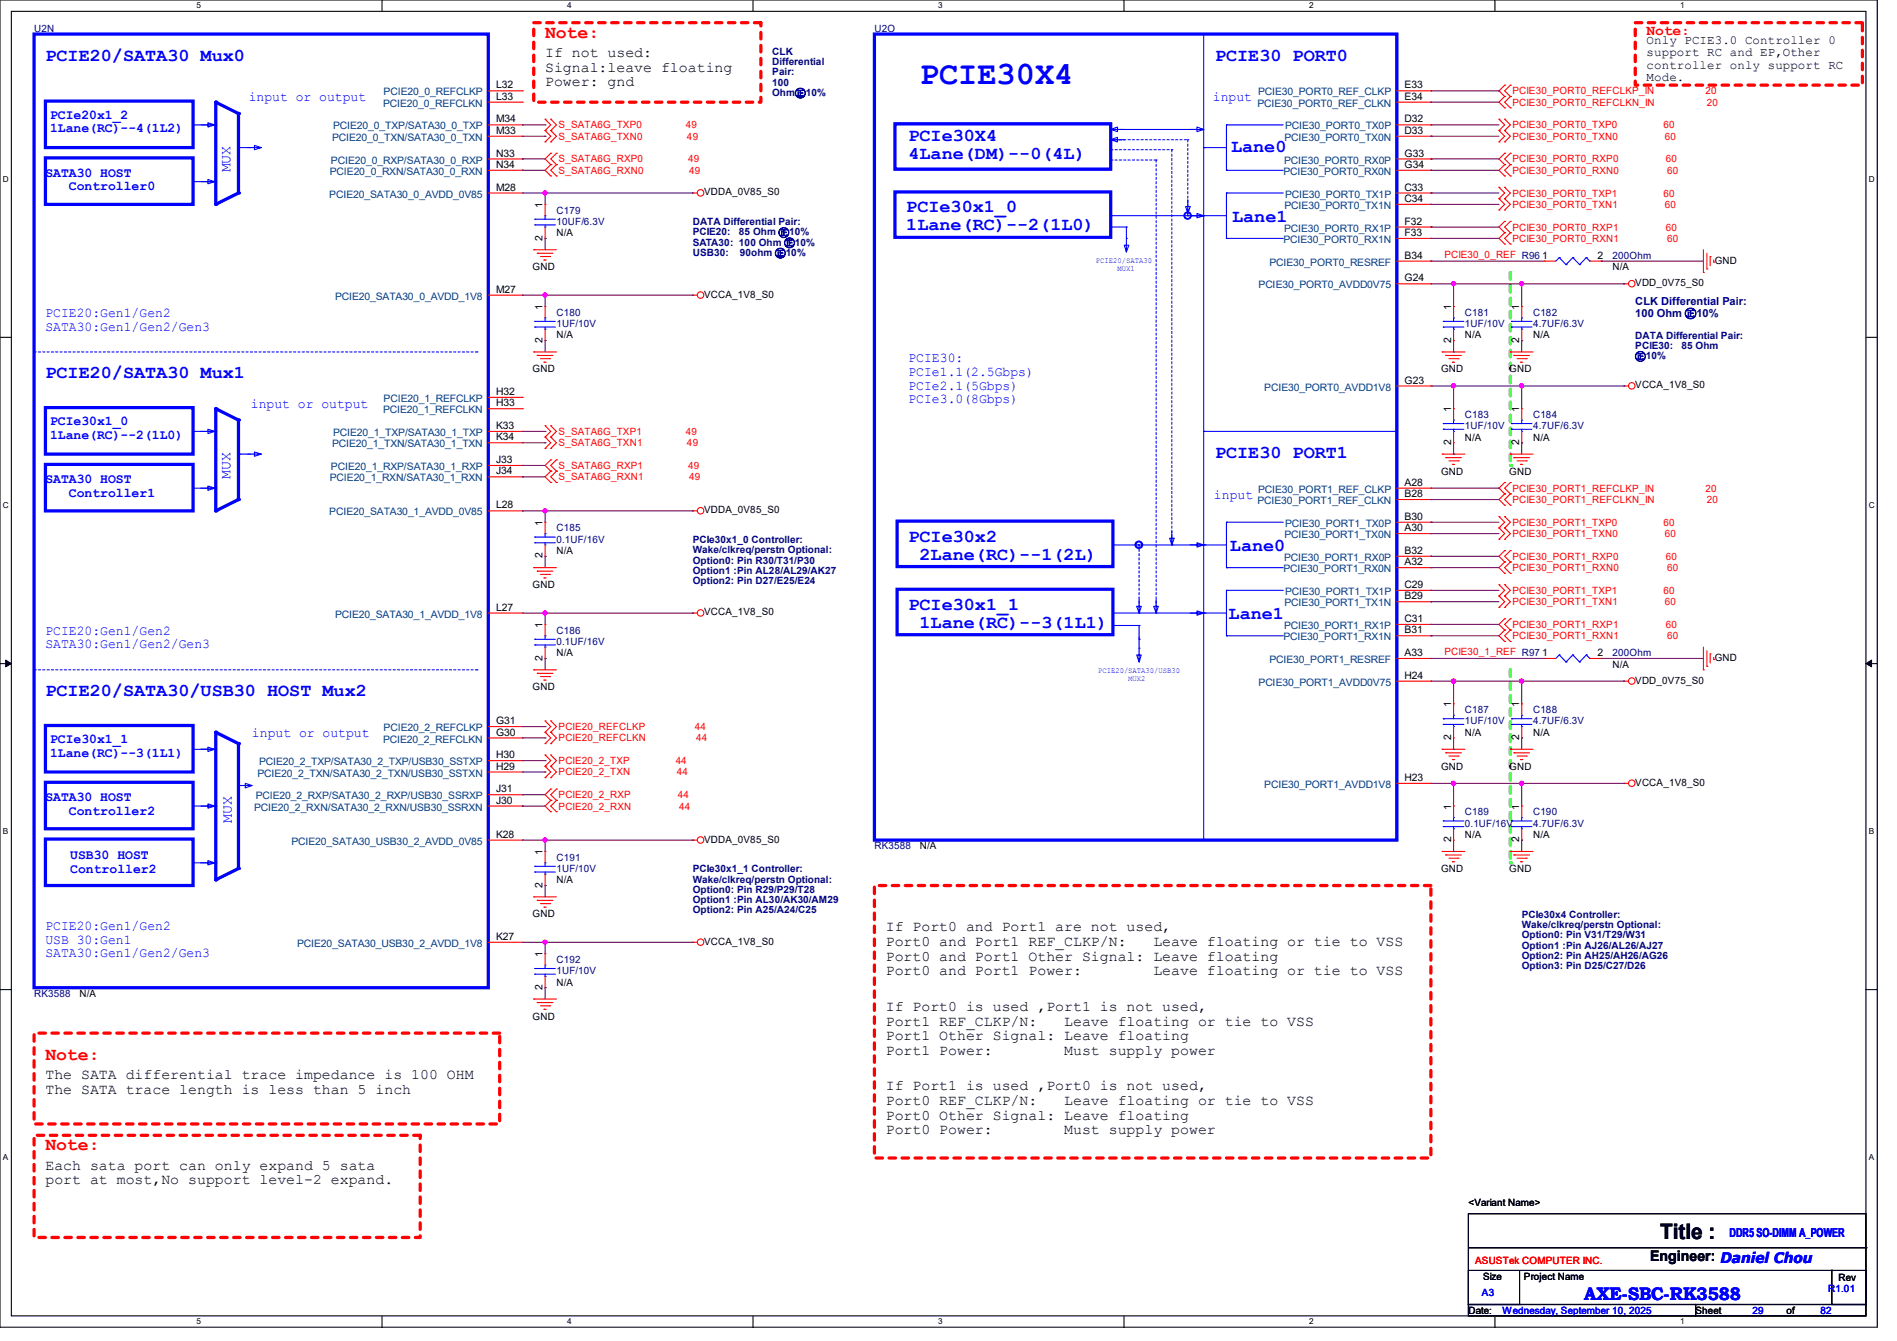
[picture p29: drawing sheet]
<svg xmlns="http://www.w3.org/2000/svg" width="297mm" height="210mm" viewBox="0 0 297 210" stroke-linecap="round" stroke-linejoin="round" font-family="sans-serif">
<defs><g id="words">
<text font-size="5.1" fill="#00f" x="144" y="13.2">PCIE30X4</text>
<text font-size="3.3" x="259.9" y="194.1">Title :</text>
<g font-size="2.8" fill="#f00">
<text x="85.3" y="5.9">Note:</text>
<text x="7.1" y="165.9">Note:</text>
<text x="7.1" y="180.2">Note:</text>
</g>
<g font-size="2.8" fill="#00f">
<text x="7.1" y="9.5">PCIE20/SATA30 Mux0</text>
<text x="190.2" y="9.5">PCIE30 PORT0</text>
<text x="142.2" y="22.1">PCIe30X4</text>
<text x="192.7" y="23.9">Lane0</text>
<text x="142.2" y="24.9">4Lane(DM)--0(4L)</text>
<text x="141.9" y="33.1">PCIe30x1_0</text>
<text x="141.9" y="36">1Lane(RC)--2(1L0)</text>
<text x="192.9" y="34.7">Lane1</text>
<text x="7.1" y="59.3">PCIE20/SATA30 Mux1</text>
<text x="190.2" y="71.7">PCIE30 PORT1</text>
<text x="142.2" y="84.9">PCIe30x2</text>
<text x="144" y="87.7">2Lane(RC)--1(2L)</text>
<text x="192.6" y="86.3">Lane0</text>
<text x="142.2" y="95.5">PCIe30x1_1</text>
<text x="144" y="98.4">1Lane(RC)--3(1L1)</text>
<text x="192.4" y="96.9">Lane1</text>
<text x="7.1" y="109.1">PCIE20/SATA30/USB30 HOST Mux2</text>
<text x="248" y="203.6">AXE-SBC-RK3588</text>
</g>
<text font-size="2.3" fill="#f00" x="257.8" y="5.4">Note:</text>
<g font-size="2.3">
<text x="85.3" y="9">If not used:</text>
<text x="85.3" y="11.3">Signal:leave floating</text>
<text x="85.3" y="13.5">Power: gnd</text>
<text x="138.7" y="145.9">If Port0 and Port1 are not used,</text>
<text x="138.7" y="148.2">Port0 and Port1 REF_CLKP/N:</text>
<text x="180.6" y="148.2">Leave floating or tie to VSS</text>
<text x="138.7" y="150.5">Port0 and Port1 Other Signal: Leave floating</text>
<text x="138.7" y="152.7">Port0 and Port1 Power:</text>
<text x="180.6" y="152.7">Leave floating or tie to VSS</text>
<text x="138.7" y="158.3">If Port0 is used ,Port1 is not used,</text>
<text x="138.7" y="160.6">Port1 REF_CLKP/N:</text>
<text x="166.6" y="160.6">Leave floating or tie to VSS</text>
<text x="138.7" y="162.9">Port1 Other Signal: Leave floating</text>
<text x="138.7" y="165.2">Port1 Power:</text>
<text x="166.6" y="165.2">Must supply power</text>
<text x="7.1" y="169">The SATA differential trace impedance is 100 OHM</text>
<text x="7.1" y="171.3">The SATA trace length is less than 5 inch</text>
<text x="138.7" y="170.8">If Port1 is used ,Port0 is not used,</text>
<text x="138.7" y="173.1">Port0 REF_CLKP/N:</text>
<text x="166.6" y="173.1">Leave floating or tie to VSS</text>
<text x="138.7" y="175.3">Port0 Other Signal: Leave floating</text>
<text x="138.7" y="177.6">Port0 Power:</text>
<text x="166.6" y="177.6">Must supply power</text>
<text x="7.1" y="183.2">Each sata port can only expand 5 sata</text>
<text x="7.1" y="185.5">port at most,No support level-2 expand.</text>
<text x="258.4" y="197.5">Engineer: Daniel Chou</text>
</g>
<g font-size="2.3" fill="#00f">
<text x="36.1" y="27" transform="rotate(-90 36.1 27)">MUX</text>
<text x="36.1" y="75" transform="rotate(-90 36.1 75)">MUX</text>
<text x="36.3" y="128.9" transform="rotate(-90 36.3 128.9)">MUX</text>
</g>
<g font-size="2.1" fill="#00f">
<text x="38.9" y="15.9">input or output</text>
<text x="189.9" y="15.9">input</text>
<text x="7.8" y="18.6">PCIe20x1_2</text>
<text x="7.8" y="20.7">1Lane(RC)--4(1L2)</text>
<text x="7.1" y="27.7">SATA30 HOST</text>
<text x="10.8" y="29.8">Controller0</text>
<text x="7.1" y="49.7">PCIE20:Gen1/Gen2</text>
<text x="7.1" y="51.8">SATA30:Gen1/Gen2/Gen3</text>
<text x="142.2" y="56.8">PCIE30:</text>
<text x="142.2" y="58.9">PCIe1.1(2.5Gbps)</text>
<text x="39.3" y="63.9">input or output</text>
<text x="142.2" y="61">PCIe2.1(5Gbps)</text>
<text x="142.2" y="63.1">PCIe3.0(8Gbps)</text>
<text x="7.8" y="66.6">PCIe30x1_0</text>
<text x="7.8" y="68.7">1Lane(RC)--2(1L0)</text>
<text x="7.1" y="75.7">SATA30 HOST</text>
<text x="10.8" y="77.8">Controller1</text>
<text x="190.1" y="78.1">input</text>
<text x="7.1" y="99.4">PCIE20:Gen1/Gen2</text>
<text x="7.1" y="101.6">SATA30:Gen1/Gen2/Gen3</text>
<text x="7.8" y="116.4">PCIe30x1_1</text>
<text x="7.8" y="118.5">1Lane(RC)--3(1L1)</text>
<text x="39.5" y="115.4">input or output</text>
<text x="7.1" y="125.5">SATA30 HOST</text>
<text x="10.8" y="127.6">Controller2</text>
<text x="11" y="134.5">USB30 HOST</text>
<text x="11" y="136.7">Controller2</text>
<text x="7.1" y="145.7">PCIE20:Gen1/Gen2</text>
<text x="7.1" y="147.8">USB 30:Gen1</text>
<text x="7.1" y="149.9">SATA30:Gen1/Gen2/Gen3</text>
</g>
<g font-size="1.9">
<text x="257.8" y="6.9">Only PCIE3.0 Controller 0</text>
<text x="257.8" y="8.8">support RC and EP,Other</text>
<text x="257.8" y="10.8">controller only support RC</text>
<text x="257.8" y="12.7">Mode.</text>
</g>
<text font-size="1.9" fill="#00f" x="270.8" y="193.7">DDR5 SO-DIMM A_POWER</text>
<g font-size="1.7" fill="#000080">
<text x="256" y="47.8">CLK Differential Pair:</text>
<text x="256" y="49.6">100 Ohm ㊣10%</text>
</g>
<g font-size="1.6" fill="#000080">
<text x="5.3" y="5">U2N</text>
<text x="136.9" y="5">U2O</text>
<text x="120.9" y="8.6">CLK</text>
<text x="120.9" y="10.2">Differential</text>
<text x="120.9" y="11.8">Pair:</text>
<text x="120.9" y="13.4">100</text>
<text x="120.9" y="15">Ohm㊣10%</text>
<text x="87.1" y="33.4">C179</text>
<text x="87.1" y="35.2">10UF/6.3V</text>
<text x="108.5" y="35.3">DATA Differential Pair:</text>
<text x="108.5" y="36.9">PCIE20:</text>
<text x="108.5" y="38.5">SATA30: 100 Ohm ㊣10%</text>
<text x="108.5" y="40.1">USB30:</text>
<text x="115.7" y="36.9">85 Ohm ㊣10%</text>
<text x="115.8" y="40.1">90ohm ㊣10%</text>
<text x="252.5" y="40.6">200Ohm</text>
<text x="87.1" y="49.4">C180</text>
<text x="87.1" y="51.2">1UF/10V</text>
<text x="229.4" y="49.4">C181</text>
<text x="229.4" y="51.2">1UF/10V</text>
<text x="240" y="49.4">C182</text>
<text x="240" y="51.2">4.7UF/6.3V</text>
<text x="256" y="53">DATA Differential Pair:</text>
<text x="256" y="54.7">PCIE30:</text>
<text x="256" y="56.3">㊣10%</text>
<text x="263.3" y="54.7">85 Ohm</text>
<text x="229.4" y="65.4">C183</text>
<text x="240" y="65.4">C184</text>
<text x="229.4" y="67.2">1UF/10V</text>
<text x="240" y="67.2">4.7UF/6.3V</text>
<text x="87.1" y="83.2">C185</text>
<text x="87.1" y="85">0.1UF/16V</text>
<text x="108.5" y="85">PCIe30x1_0 Controller:</text>
<text x="108.5" y="86.7">Wake/clkreq/perstn Optional:</text>
<text x="108.5" y="88.3">Option0: Pin R30/T31/P30</text>
<text x="108.5" y="89.9">Option1 :Pin AL28/AL29/AK27</text>
<text x="108.5" y="91.5">Option2: Pin D27/E25/E24</text>
<text x="87.1" y="99.2">C186</text>
<text x="87.1" y="101">0.1UF/16V</text>
<text x="252.5" y="102.8">200Ohm</text>
<text x="229.4" y="111.7">C187</text>
<text x="229.4" y="113.5">1UF/10V</text>
<text x="240" y="111.7">C188</text>
<text x="240" y="113.5">4.7UF/6.3V</text>
<text x="229.4" y="127.7">C189</text>
<text x="229.4" y="129.5">0.1UF/16V</text>
<text x="240" y="127.7">C190</text>
<text x="240" y="129.5">4.7UF/6.3V</text>
<text x="87.1" y="134.8">C191</text>
<text x="87.1" y="136.6">1UF/10V</text>
<text x="108.5" y="136.6">PCIe30x1_1 Controller:</text>
<text x="136.9" y="133">RK3588</text>
<text x="108.5" y="138.2">Wake/clkreq/perstn Optional:</text>
<text x="108.5" y="139.8">Option0: Pin R29/P29/T28</text>
<text x="108.5" y="141.4">Option1 :Pin AL30/AK30/AM29</text>
<text x="108.5" y="143">Option2: Pin A25/A24/C25</text>
<text x="238.3" y="143.7">PCIe30x4 Controller:</text>
<text x="238.3" y="145.3">Wake/clkreq/perstn Optional:</text>
<text x="238.3" y="146.9">Option0: Pin V31/T29/W31</text>
<text x="238.3" y="148.5">Option1 :Pin AJ26/AL26/AJ27</text>
<text x="87.1" y="150.8">C192</text>
<text x="87.1" y="152.6">1UF/10V</text>
<text x="238.3" y="150.2">Option2: Pin AH25/AH26/AG26</text>
<text x="238.3" y="151.8">Option3: Pin D25/C27/D26</text>
<text x="5.3" y="156.1">RK3588</text>
</g>
<g font-size="1.6" fill="#004080">
<text x="60" y="16.7">PCIE20_0_REFCLKN</text>
<text x="60.1" y="14.9">PCIE20_0_REFCLKP</text>
<text x="196.9" y="16.7">PCIE30_PORT0_REF_CLKN</text>
<text x="197" y="14.9">PCIE30_PORT0_REF_CLKP</text>
<text x="52" y="22.1">PCIE20_0_TXN/SATA30_0_TXN</text>
<text x="52.2" y="20.3">PCIE20_0_TXP/SATA30_0_TXP</text>
<text x="201.1" y="22.1">PCIE30_PORT0_TX0N</text>
<text x="201.2" y="20.3">PCIE30_PORT0_TX0P</text>
<text x="51.6" y="27.4">PCIE20_0_RXN/SATA30_0_RXN</text>
<text x="51.8" y="25.6">PCIE20_0_RXP/SATA30_0_RXP</text>
<text x="201" y="27.4">PCIE30_PORT0_RX0N</text>
<text x="201" y="25.6">PCIE30_PORT0_RX0P</text>
<text x="51.6" y="30.9">PCIE20_SATA30_0_AVDD_0V85</text>
<text x="201.1" y="32.7">PCIE30_PORT0_TX1N</text>
<text x="201.2" y="30.9">PCIE30_PORT0_TX1P</text>
<text x="198.8" y="41.6">PCIE30_PORT0_RESREF</text>
<text x="201" y="38.1">PCIE30_PORT0_RX1N</text>
<text x="201" y="36.3">PCIE30_PORT0_RX1P</text>
<text x="52.5" y="46.9">PCIE20_SATA30_0_AVDD_1V8</text>
<text x="197.1" y="45.2">PCIE30_PORT0_AVDD0V75</text>
<text x="60" y="64.7">PCIE20_1_REFCLKN</text>
<text x="60.1" y="63">PCIE20_1_REFCLKP</text>
<text x="197.9" y="61.2">PCIE30_PORT0_AVDD1V8</text>
<text x="52" y="70.1">PCIE20_1_TXN/SATA30_1_TXN</text>
<text x="52.2" y="68.3">PCIE20_1_TXP/SATA30_1_TXP</text>
<text x="51.6" y="75.4">PCIE20_1_RXN/SATA30_1_RXN</text>
<text x="51.8" y="73.6">PCIE20_1_RXP/SATA30_1_RXP</text>
<text x="197" y="77.2">PCIE30_PORT1_REF_CLKP</text>
<text x="51.6" y="80.7">PCIE20_SATA30_1_AVDD_0V85</text>
<text x="196.9" y="79">PCIE30_PORT1_REF_CLKN</text>
<text x="201.2" y="82.5">PCIE30_PORT1_TX0P</text>
<text x="201" y="89.6">PCIE30_PORT1_RX0N</text>
<text x="201" y="87.8">PCIE30_PORT1_RX0P</text>
<text x="201.1" y="84.3">PCIE30_PORT1_TX0N</text>
<text x="201.1" y="95">PCIE30_PORT1_TX1N</text>
<text x="201.2" y="93.2">PCIE30_PORT1_TX1P</text>
<text x="52.5" y="96.7">PCIE20_SATA30_1_AVDD_1V8</text>
<text x="201" y="100.3">PCIE30_PORT1_RX1N</text>
<text x="201" y="98.5">PCIE30_PORT1_RX1P</text>
<text x="197.1" y="107.4">PCIE30_PORT1_AVDD0V75</text>
<text x="198.8" y="103.8">PCIE30_PORT1_RESREF</text>
<text x="40.6" y="119.8">PCIE20_2_TXP/SATA30_2_TXP/USB30_SSTXP</text>
<text x="60" y="116.3">PCIE20_2_REFCLKN</text>
<text x="60.1" y="114.5">PCIE20_2_REFCLKP</text>
<text x="40" y="125.2">PCIE20_2_RXP/SATA30_2_RXP/USB30_SSRXP</text>
<text x="40.3" y="121.6">PCIE20_2_TXN/SATA30_2_TXN/USB30_SSTXN</text>
<text x="197.9" y="123.4">PCIE30_PORT1_AVDD1V8</text>
<text x="39.8" y="127">PCIE20_2_RXN/SATA30_2_RXN/USB30_SSRXN</text>
<text x="45.6" y="132.3">PCIE20_SATA30_USB30_2_AVDD_0V85</text>
<text x="46.5" y="148.3">PCIE20_SATA30_USB30_2_AVDD_1V8</text>
</g>
<g font-size="1.6">
<text x="77.7" y="13.8">L32</text>
<text x="77.7" y="15.6">L33</text>
<text x="219.9" y="13.8">E33</text>
<text x="219.9" y="15.6">E34</text>
<text x="77.7" y="21">M33</text>
<text x="77.7" y="19.2">M34</text>
<text x="219.9" y="19.2">D32</text>
<text x="219.9" y="21">D33</text>
<text x="77.7" y="29.8">M28</text>
<text x="77.7" y="24.5">N33</text>
<text x="77.7" y="26.3">N34</text>
<text x="219.9" y="29.8">C33</text>
<text x="219.9" y="24.5">G33</text>
<text x="219.9" y="26.3">G34</text>
<text x="85" y="32.6" transform="rotate(-90 85 32.6)">1</text>
<text x="110.2" y="30.6">VDDA_0V85_S0</text>
<text x="219.9" y="31.6">C34</text>
<text x="219.9" y="35.2">F32</text>
<text x="85" y="37.7" transform="rotate(-90 85 37.7)">2</text>
<text x="87.1" y="37">N/A</text>
<text x="219.9" y="40.5">B34</text>
<text x="219.9" y="37">F33</text>
<text x="241.5" y="40.5">1</text>
<text x="250.1" y="40.5">2</text>
<text x="268.5" y="41.3">GND</text>
<text x="77.7" y="45.8">M27</text>
<text x="83.4" y="42.3">GND</text>
<text x="110.2" y="46.6">VCCA_1V8_S0</text>
<text x="219.9" y="44.1">G24</text>
<text x="252.5" y="42.3">N/A</text>
<text x="256" y="44.8">VDD_0V75_S0</text>
<text x="85" y="53.7" transform="rotate(-90 85 53.7)">2</text>
<text x="85" y="48.6" transform="rotate(-90 85 48.6)">1</text>
<text x="87.1" y="53">N/A</text>
<text x="227.2" y="53.7" transform="rotate(-90 227.2 53.7)">2</text>
<text x="227.2" y="48.6" transform="rotate(-90 227.2 48.6)">1</text>
<text x="229.4" y="53">N/A</text>
<text x="237.9" y="53.7" transform="rotate(-90 237.9 53.7)">2</text>
<text x="237.9" y="48.6" transform="rotate(-90 237.9 48.6)">1</text>
<text x="240" y="53">N/A</text>
<text x="83.4" y="58.3">GND</text>
<text x="225.6" y="58.3">GND</text>
<text x="236.3" y="58.3">GND</text>
<text x="77.7" y="61.8">H32</text>
<text x="77.7" y="63.6">H33</text>
<text x="219.9" y="60.1">G23</text>
<text x="227.2" y="64.6" transform="rotate(-90 227.2 64.6)">1</text>
<text x="237.9" y="64.6" transform="rotate(-90 237.9 64.6)">1</text>
<text x="256" y="60.8">VCCA_1V8_S0</text>
<text x="77.7" y="67.2">K33</text>
<text x="77.7" y="69">K34</text>
<text x="227.2" y="69.7" transform="rotate(-90 227.2 69.7)">2</text>
<text x="229.4" y="69">N/A</text>
<text x="237.9" y="69.7" transform="rotate(-90 237.9 69.7)">2</text>
<text x="240" y="69">N/A</text>
<text x="77.7" y="72.5">J33</text>
<text x="77.7" y="74.3">J34</text>
<text x="219.9" y="76.1">A28</text>
<text x="219.9" y="77.9">B28</text>
<text x="225.6" y="74.3">GND</text>
<text x="236.3" y="74.3">GND</text>
<text x="77.7" y="79.6">L28</text>
<text x="85" y="82.3" transform="rotate(-90 85 82.3)">1</text>
<text x="110.2" y="80.4">VDDA_0V85_S0</text>
<text x="219.9" y="83.2">A30</text>
<text x="219.9" y="81.4">B30</text>
<text x="85" y="87.5" transform="rotate(-90 85 87.5)">2</text>
<text x="87.1" y="86.8">N/A</text>
<text x="219.9" y="88.5">A32</text>
<text x="219.9" y="86.7">B32</text>
<text x="77.7" y="95.6">L27</text>
<text x="83.4" y="92.1">GND</text>
<text x="219.9" y="93.9">B29</text>
<text x="219.9" y="92.1">C29</text>
<text x="85" y="98.3" transform="rotate(-90 85 98.3)">1</text>
<text x="110.2" y="96.4">VCCA_1V8_S0</text>
<text x="219.9" y="99.2">B31</text>
<text x="219.9" y="97.4">C31</text>
<text x="85" y="103.5" transform="rotate(-90 85 103.5)">2</text>
<text x="87.1" y="102.8">N/A</text>
<text x="219.9" y="102.7">A33</text>
<text x="219.9" y="106.3">H24</text>
<text x="241.5" y="102.7">1</text>
<text x="250.1" y="102.7">2</text>
<text x="252.5" y="104.6">N/A</text>
<text x="256" y="107.1">VDD_0V75_S0</text>
<text x="268.5" y="103.5">GND</text>
<text x="77.7" y="113.4">G31</text>
<text x="83.4" y="108.1">GND</text>
<text x="227.2" y="110.8" transform="rotate(-90 227.2 110.8)">1</text>
<text x="237.9" y="110.8" transform="rotate(-90 237.9 110.8)">1</text>
<text x="77.7" y="115.2">G30</text>
<text x="77.7" y="118.7">H30</text>
<text x="227.2" y="115.9" transform="rotate(-90 227.2 115.9)">2</text>
<text x="229.4" y="115.2">N/A</text>
<text x="237.9" y="115.9" transform="rotate(-90 237.9 115.9)">2</text>
<text x="240" y="115.2">N/A</text>
<text x="77.7" y="120.5">H29</text>
<text x="77.7" y="125.9">J30</text>
<text x="77.7" y="124.1">J31</text>
<text x="219.9" y="122.3">H23</text>
<text x="225.6" y="120.6">GND</text>
<text x="236.3" y="120.6">GND</text>
<text x="256" y="123.1">VCCA_1V8_S0</text>
<text x="77.7" y="131.2">K28</text>
<text x="110.2" y="131.9">VDDA_0V85_S0</text>
<text x="227.2" y="131.9" transform="rotate(-90 227.2 131.9)">2</text>
<text x="227.2" y="126.8" transform="rotate(-90 227.2 126.8)">1</text>
<text x="229.4" y="131.2">N/A</text>
<text x="237.9" y="131.9" transform="rotate(-90 237.9 131.9)">2</text>
<text x="237.9" y="126.8" transform="rotate(-90 237.9 126.8)">1</text>
<text x="240" y="131.2">N/A</text>
<text x="85" y="133.9" transform="rotate(-90 85 133.9)">1</text>
<text x="144" y="133">N/A</text>
<text x="225.6" y="136.6">GND</text>
<text x="236.3" y="136.6">GND</text>
<text x="83.4" y="143.7">GND</text>
<text x="85" y="139" transform="rotate(-90 85 139)">2</text>
<text x="87.1" y="138.3">N/A</text>
<text x="77.7" y="147.2">K27</text>
<text x="85" y="149.9" transform="rotate(-90 85 149.9)">1</text>
<text x="110.2" y="148">VCCA_1V8_S0</text>
<text x="85" y="155" transform="rotate(-90 85 155)">2</text>
<text x="87.1" y="154.3">N/A</text>
<text x="12.4" y="156.1">N/A</text>
<text x="83.4" y="159.7">GND</text>
<text x="229.9" y="188.8">&lt;Variant Name&gt;</text>
<text x="232.2" y="200.4">Size</text>
<text x="238.6" y="200.4">Project Name</text>
<text x="287.9" y="200.6">Rev</text>
<text x="229.9" y="205.7">Date:</text>
<text x="265.5" y="205.7">Sheet</text>
<text x="279.7" y="205.7">of</text>
</g>
<g font-size="1.6" fill="#f00">
<text x="236.8" y="14.8">PCIE30_PORT0_REFCLKP_IN</text>
<text x="236.8" y="16.6">PCIE30_PORT0_REFCLKN_IN</text>
<text x="267" y="14.8">20</text>
<text x="267.3" y="16.6">20</text>
<text x="87.5" y="20.1">S_SATA6G_TXP0</text>
<text x="87.5" y="21.9">S_SATA6G_TXN0</text>
<text x="107.4" y="20.1">49</text>
<text x="107.6" y="21.9">49</text>
<text x="236.8" y="20.1">PCIE30_PORT0_TXP0</text>
<text x="236.8" y="21.9">PCIE30_PORT0_TXN0</text>
<text x="260.5" y="20.1">60</text>
<text x="260.6" y="21.9">60</text>
<text x="87.5" y="25.4">S_SATA6G_RXP0</text>
<text x="87.5" y="27.2">S_SATA6G_RXN0</text>
<text x="107.7" y="25.4">49</text>
<text x="107.9" y="27.2">49</text>
<text x="236.8" y="25.4">PCIE30_PORT0_RXP0</text>
<text x="236.8" y="27.2">PCIE30_PORT0_RXN0</text>
<text x="260.8" y="25.4">60</text>
<text x="261" y="27.2">60</text>
<text x="236.8" y="32.6">PCIE30_PORT0_TXN1</text>
<text x="236.8" y="30.8">PCIE30_PORT0_TXP1</text>
<text x="260.5" y="30.8">60</text>
<text x="260.6" y="32.6">60</text>
<text x="226.1" y="40.3">PCIE30_0_REF R96</text>
<text x="236.8" y="37.9">PCIE30_PORT0_RXN1</text>
<text x="236.8" y="36.1">PCIE30_PORT0_RXP1</text>
<text x="260.8" y="36.1">60</text>
<text x="261" y="37.9">60</text>
<text x="87.5" y="69.9">S_SATA6G_TXN1</text>
<text x="87.5" y="68.1">S_SATA6G_TXP1</text>
<text x="107.4" y="68.1">49</text>
<text x="107.6" y="69.9">49</text>
<text x="87.5" y="73.4">S_SATA6G_RXP1</text>
<text x="87.5" y="75.2">S_SATA6G_RXN1</text>
<text x="107.7" y="73.4">49</text>
<text x="107.9" y="75.2">49</text>
<text x="236.8" y="77">PCIE30_PORT1_REFCLKP_IN</text>
<text x="267" y="77">20</text>
<text x="236.8" y="78.8">PCIE30_PORT1_REFCLKN_IN</text>
<text x="236.8" y="82.3">PCIE30_PORT1_TXP0</text>
<text x="260.5" y="82.3">60</text>
<text x="267.3" y="78.8">20</text>
<text x="236.8" y="87.7">PCIE30_PORT1_RXP0</text>
<text x="236.8" y="89.4">PCIE30_PORT1_RXN0</text>
<text x="236.8" y="84.1">PCIE30_PORT1_TXN0</text>
<text x="260.6" y="84.1">60</text>
<text x="260.8" y="87.7">60</text>
<text x="261" y="89.4">60</text>
<text x="236.8" y="94.8">PCIE30_PORT1_TXN1</text>
<text x="236.8" y="93">PCIE30_PORT1_TXP1</text>
<text x="260.5" y="93">60</text>
<text x="260.6" y="94.8">60</text>
<text x="236.8" y="98.3">PCIE30_PORT1_RXP1</text>
<text x="236.8" y="100.1">PCIE30_PORT1_RXN1</text>
<text x="260.8" y="98.3">60</text>
<text x="261" y="100.1">60</text>
<text x="226.1" y="102.6">PCIE30_1_REF R97</text>
<text x="87.5" y="119.7">PCIE20_2_TXP</text>
<text x="87.5" y="114.3">PCIE20_REFCLKP</text>
<text x="87.5" y="116.1">PCIE20_REFCLKN</text>
<text x="105.8" y="119.7">44</text>
<text x="108.8" y="114.3">44</text>
<text x="109" y="116.1">44</text>
<text x="87.5" y="125">PCIE20_2_RXP</text>
<text x="87.5" y="121.5">PCIE20_2_TXN</text>
<text x="106" y="121.5">44</text>
<text x="106.1" y="125">44</text>
<text x="87.5" y="126.8">PCIE20_2_RXN</text>
<text x="106.3" y="126.8">44</text>
<text x="231" y="197.9">ASUSTek COMPUTER INC.</text>
</g>
<g font-size="1.6" fill="#00f">
<text x="232" y="202.9">A3</text>
<text x="286.3" y="202.3">R1.01</text>
<text x="235.2" y="205.7">Wednesday, September 10, 2025</text>
<text x="274.4" y="205.7">29</text>
<text x="285" y="205.7">82</text>
</g>
<g font-size="1.3">
<text x="30.8" y="1.3">5</text>
<text x="88.8" y="1.3">4</text>
<text x="146.9" y="1.3">3</text>
<text x="205" y="1.3">2</text>
<text x="263.1" y="1.3">1</text>
<text x=".5" y="28.4">D</text>
<text x="292.6" y="28.4">D</text>
<text x=".5" y="79.5">C</text>
<text x="292.6" y="79.5">C</text>
<text x=".5" y="130.6">B</text>
<text x="292.6" y="130.6">B</text>
<text x=".5" y="181.7">A</text>
<text x="292.6" y="181.7">A</text>
<text x="30.8" y="207.4">5</text>
<text x="88.8" y="207.4">4</text>
<text x="146.9" y="207.4">3</text>
<text x="205" y="207.4">2</text>
<text x="263.1" y="207.4">1</text>
</g>
<g font-size="1.2" fill="#00f">
<text x="171.6" y="41.2">PCIE20/SATA30</text>
<text x="175" y="42.4">MUX1</text>
<text x="171.9" y="105.4">PCIE20/SATA30/USB30</text>
<text x="176.7" y="106.6">MUX2</text>
</g>
</g></defs>
<path d="M0 0h293.9v207.9h-293.9zM1.8 1.8h290.3v204.3h-290.3z" fill="none" stroke="#000" stroke-width=".17"/>
<g fill="#fff">
<path d="M30.8 .2h.7v1.4h-.7z"/>
<path d="M30.8 206.2h.7v1.4h-.7z"/>
</g>
<path d="M59.8 0v1.8M59.8 206.1v1.8" fill="none" stroke="#000" stroke-width=".17"/>
<g fill="#fff">
<path d="M88.8 .2h.7v1.4h-.7z"/>
<path d="M88.8 206.2h.7v1.4h-.7z"/>
</g>
<path d="M117.9 0v1.8M117.9 206.1v1.8" fill="none" stroke="#000" stroke-width=".17"/>
<g fill="#fff">
<path d="M146.9 .2h.7v1.4h-.7z"/>
<path d="M146.9 206.2h.7v1.4h-.7z"/>
</g>
<path d="M176 0v1.8M176 206.1v1.8" fill="none" stroke="#000" stroke-width=".17"/>
<g fill="#fff">
<path d="M205 .2h.7v1.4h-.7z"/>
<path d="M205 206.2h.7v1.4h-.7z"/>
</g>
<path d="M234.1 0v1.8M234.1 206.1v1.8" fill="none" stroke="#000" stroke-width=".17"/>
<g fill="#fff">
<path d="M263.1 .2h.6v1.4h-.6z"/>
<path d="M263.1 206.2h.6v1.4h-.6z"/>
<path d="M.5 27.3h.9v1.4h-.9z"/>
<path d="M292.6 27.3h.9v1.4h-.9z"/>
<path d="M.5 78.4h.9v1.4h-.9z"/>
<path d="M292.6 78.4h.9v1.4h-.9z"/>
</g>
<path d="M0 52.8h1.8M292.1 52.8h1.8" fill="none" stroke="#000" stroke-width=".17"/>
<g fill="#fff">
<path d="M.5 129.5h.8v1.4h-.8z"/>
<path d="M292.6 129.5h.8v1.4h-.8z"/>
</g>
<path d="M0 103.9h1.8M292.1 103.9h1.8" fill="none" stroke="#000" stroke-width=".17"/>
<path d="M.9 103.4l.9 .5-.9 .5zM292.1 103.9l.9-.5v1z" fill="#000" stroke="#000" stroke-width=".16"/>
<g fill="#fff">
<path d="M.5 180.5h.8v1.4h-.8z"/>
<path d="M292.6 180.5h.8v1.4h-.8z"/>
</g>
<path d="M0 155h1.8M292.1 155h1.8" fill="none" stroke="#000" stroke-width=".17"/>
<path d="M83.6 3.6h35.5v12.4h-35.5zM256 3.6h35.6v9.7h-35.6zM5.3 161.8h72.9v14.2h-72.9zM5.3 177.8h60.5v16h-60.5z" fill="none" stroke="#f00" stroke-width=".51" stroke-dasharray="1 1"/>
<path d="M236.5 42.7v30.2" fill="none" stroke="#0f0" stroke-width=".51" stroke-dasharray="1 1"/>
<circle cx="236.5" cy="72.9" r=".25" fill="#0f0" stroke-dasharray="1 1"/>
<path d="M236.5 104.9v30.2" fill="none" stroke="#0f0" stroke-width=".51" stroke-dasharray="1 1"/>
<circle cx="236.5" cy="135.1" r=".25" fill="#0f0" stroke-dasharray="1 1"/>
<path d="M136.9 138.7h87.1v42.7h-87.1z" fill="none" stroke="#f00" stroke-width=".51" stroke-dasharray="1 1"/>
<g fill="none" stroke="#f00" stroke-width=".17">
<path d="M85.3 18.7h.1M85.3 18.7l.9 .9-.9 .8M86.2 18.7h.1M86.2 18.7l.9 .9-.9 .8M234.7 18.7h.1M234.7 18.7l.9 .9-.9 .8M235.6 15.1h.1M235.6 13.3h.1M235.6 16.9h.1M235.6 18.7h.1M235.6 13.3l-.9 .9 .9 .9M235.6 15.1l-.9 .9 .9 .9"/>
<path d="M235.6 18.7l.9 .9-.9 .8M236.5 13.3h.1M236.5 15.1h.1M236.5 16.9h.1M236.5 13.3l-.9 .9 .9 .9M236.5 15.1l-.9 .9 .9 .9M83.6 39.1h.1M83.6 39.1h3.5M84.1 39.7h.1M84.1 39.7h2.5M85.3 20.4h.1M85.3 22.2h.1"/>
<path d="M85.3 20.4l.9 .9-.9 .9M86.2 25.8h.1M86.2 24h.1M86.2 27.6h.1M86.2 20.4h.1M86.2 22.2h.1M86.2 24l-.9 .9 .9 .9M86.2 25.8l-.9 .9 .9 .9M86.2 20.4l.9 .9-.9 .9M87.1 24h.1M87.1 25.8h.1M87.1 27.6h.1"/>
<path d="M87.1 24l-.9 .9 .9 .9M87.1 25.8l-.9 .9 .9 .9M108.5 30.2h.1M108.5 30.2h.7M234.7 20.4h.1M234.7 22.2h.1M234.7 32.9h.1M234.7 31.1h.1M234.7 29.3h.1M234.7 20.4l.9 .9-.9 .9M234.7 31.1l.9 .9-.9 .9M234.7 29.3l.9 .9-.9 .9"/>
<path d="M235.6 25.8h.1M235.6 24h.1M235.6 27.6h.1M235.6 20.4h.1M235.6 22.2h.1M235.6 38.2h.1M235.6 36.4h.1M235.6 34.7h.1M235.6 32.9h.1M235.6 31.1h.1M235.6 29.3h.1M235.6 24l-.9 .9 .9 .9"/>
<path d="M235.6 25.8l-.9 .9 .9 .9M235.6 20.4l.9 .9-.9 .9M235.6 36.4l-.9 .9 .9 .9M235.6 34.7l-.9 .9 .9 .8M235.6 31.1l.9 .9-.9 .9M235.6 29.3l.9 .9-.9 .9M236.5 24h.1M236.5 25.8h.1M236.5 27.6h.1M236.5 36.4h.1M236.5 38.2h.1M236.5 34.7h.1"/>
<path d="M236.5 24l-.9 .9 .9 .9M236.5 25.8l-.9 .9 .9 .9M236.5 36.4l-.9 .9 .9 .9M236.5 34.7l-.9 .9 .9 .8M266.7 39.1v3.6M267.3 39.7v2.4M83.6 55.1h.1M83.6 55.1h3.5M84.1 55.7h.1M84.1 55.7h2.5M84.6 40.2h1.5M84.6 56.2h1.5"/>
<path d="M85.2 40.7h.1M85.2 56.7h.1M85.2 40.7h.3M85.2 56.7h.3M86.1 40.2h.1M86.1 56.2h.1M108.5 46.2h.1M108.5 46.2h.7M225.8 55.1h.1M225.8 55.1h3.6M226.4 55.7h.1M226.4 55.7h2.4"/>
<path d="M226.9 56.2h1.4M227.4 56.7h.1M227.4 56.7h.4M228.3 56.2h.1M236.5 55.1h.1M236.5 55.1h3.5M237 55.7h.1M237 55.7h2.5M237.5 56.2h1.5M238.1 56.7h.1M238.1 56.7h.3M239 56.2h.1"/>
<path d="M254.3 44.4h.1M254.3 44.4h.7M266.7 42.7h.1M267.3 42.1h.1M267.8 40.2h.1M267.8 40.2v1.4M268.3 41.1h.1M268.3 40.7v.4M85.3 70.2h.1M85.3 68.5h.1M85.3 66.7h.1M85.3 68.5l.9 .8-.9 .9"/>
<path d="M85.3 66.7l.9 .9-.9 .9M86.2 73.8h.1M86.2 72h.1M86.2 75.6h.1M86.2 70.2h.1M86.2 68.5h.1M86.2 66.7h.1M86.2 72l-.9 .9 .9 .9M86.2 73.8l-.9 .9 .9 .9M86.2 68.5l.9 .8-.9 .9M86.2 66.7l.9 .9-.9 .9M87.1 72h.1"/>
<path d="M87.1 73.8h.1M87.1 75.6h.1M87.1 72l-.9 .9 .9 .9M87.1 73.8l-.9 .9 .9 .9M225.8 71.1h.1M225.8 71.1h3.6M226.4 71.7h.1M226.4 71.7h2.4M226.9 72.2h1.4M227.4 72.7h.1M227.4 72.7h.4M228.3 72.2h.1"/>
<path d="M235.6 77.3h.1M235.6 75.6h.1M235.6 79.1h.1M235.6 75.6l-.9 .9 .9 .8M235.6 77.3l-.9 .9 .9 .9M236.5 71.1h.1M236.5 75.6h.1M236.5 77.3h.1M236.5 79.1h.1M236.5 71.1h3.5M236.5 75.6l-.9 .9 .9 .8M236.5 77.3l-.9 .9 .9 .9"/>
<path d="M237 71.7h.1M237 71.7h2.5M237.5 72.2h1.5M238.1 72.7h.1M238.1 72.7h.3M239 72.2h.1M254.3 60.5h.1M254.3 60.5h.7M83.6 88.9h.1M83.6 88.9h3.5M84.1 89.5h.1M84.1 89.5h2.5"/>
<path d="M84.6 90h1.5M85.2 90.5h.1M85.2 90.5h.3M86.1 90h.1M108.5 80h.1M108.5 96h.1M108.5 80h.7M108.5 96h.7M234.7 82.7h.1M234.7 80.9h.1M234.7 84.5h.1M234.7 95.1h.1"/>
<path d="M234.7 93.3h.1M234.7 91.6h.1M234.7 80.9l.9 .9-.9 .9M234.7 82.7l.9 .9-.9 .9M234.7 93.3l.9 .9-.9 .9M234.7 91.6l.9 .9-.9 .8M235.6 88h.1M235.6 86.2h.1M235.6 89.8h.1M235.6 82.7h.1M235.6 80.9h.1M235.6 84.5h.1"/>
<path d="M235.6 98.7h.1M235.6 96.9h.1M235.6 95.1h.1M235.6 93.3h.1M235.6 91.6h.1M235.6 86.2l-.9 .9 .9 .9M235.6 88l-.9 .9 .9 .9M235.6 80.9l.9 .9-.9 .9M235.6 82.7l.9 .9-.9 .9M235.6 96.9l-.9 .9 .9 .9M235.6 93.3l.9 .9-.9 .9M235.6 91.6l.9 .9-.9 .8"/>
<path d="M235.6 98.7l-.9 .9 .9 .9M236.5 86.2h.1M236.5 88h.1M236.5 89.8h.1M236.5 96.9h.1M236.5 98.7h.1M236.5 86.2l-.9 .9 .9 .9M236.5 88l-.9 .9 .9 .9M236.5 96.9l-.9 .9 .9 .9M236.5 98.7l-.9 .9 .9 .9M83.6 104.9h.1M83.6 104.9h3.5"/>
<path d="M84.1 105.5h.1M84.1 105.5h2.5M84.6 106h1.5M85.2 106.5h.1M85.2 106.5h.3M85.3 118.2h.1M85.3 114.7h.1M85.3 112.9h.1M85.3 116.5h.1M85.3 118.2l.9 .9-.9 .9M85.3 112.9l.9 .9-.9 .9M85.3 114.7l.9 .9-.9 .9"/>
<path d="M86.1 106h.1M86.2 118.2h.1M86.2 114.7h.1M86.2 112.9h.1M86.2 116.5h.1M86.2 118.2l.9 .9-.9 .9M86.2 112.9l.9 .9-.9 .9M86.2 114.7l.9 .9-.9 .9M225.8 117.3h.1M225.8 117.3h3.6M226.4 117.9h.1M226.4 117.9h2.4"/>
<path d="M226.9 118.4h1.4M227.4 119h.1M227.4 119h.4M228.3 118.4h.1M235.6 100.5h.1M236.5 117.3h.1M236.5 100.5h.1M236.5 117.3h3.5M237 117.9h.1M237 117.9h2.5M237.5 118.4h1.5M238.1 119h.1"/>
<path d="M238.1 119h.3M239 118.4h.1M254.3 106.7h.1M254.3 106.7h.7M266.7 104.9h.1M266.7 101.3v3.6M267.3 104.4h.1M267.3 101.9v2.5M267.8 102.4h.1M267.8 102.4v1.4M268.3 103.3h.1M268.3 103v.3"/>
<path d="M85.3 121.8h.1M85.3 120h.1M85.3 120l.9 .9-.9 .9M86.2 125.3h.1M86.2 123.6h.1M86.2 127.1h.1M86.2 121.8h.1M86.2 120h.1M86.2 123.6l-.9 .9 .9 .8M86.2 125.3l-.9 .9 .9 .9M86.2 120l.9 .9-.9 .9M87.1 123.6h.1"/>
<path d="M87.1 125.3h.1M87.1 127.1h.1M87.1 123.6l-.9 .9 .9 .8M87.1 125.3l-.9 .9 .9 .9M108.5 131.6h.1M108.5 131.6h.7M225.8 133.3h.1M225.8 133.3h3.6M226.4 133.9h.1M226.4 133.9h2.4M226.9 134.4h1.4M227.4 135h.1"/>
<path d="M227.4 135h.4M228.3 134.4h.1M236.5 133.3h.1M236.5 133.3h3.5M237 133.9h.1M237 133.9h2.5M237.5 134.4h1.5M238.1 135h.1M238.1 135h.3M239 134.4h.1M254.3 122.7h.1M254.3 122.7h.7"/>
<path d="M83.6 140.5h.1M83.6 156.5h.1M83.6 140.5h3.5M83.6 156.5h3.5M84.1 141h.1M84.1 157h.1M84.1 141h2.5M84.1 157h2.5M84.6 141.5h1.5M84.6 157.5h1.5M85.2 142.1h.1M85.2 158.1h.1"/>
<path d="M85.2 142.1h.3M85.2 158.1h.3M86.1 141.5h.1M86.1 157.5h.1M108.5 147.6h.1M108.5 147.6h.7"/>
<circle cx="109.7" cy="30.2" r=".51"/>
<circle cx="109.7" cy="46.2" r=".51"/>
<circle cx="255.5" cy="44.4" r=".51"/>
<circle cx="109.7" cy="80" r=".51"/>
<circle cx="255.5" cy="60.4" r=".51"/>
<circle cx="109.7" cy="96" r=".51"/>
<circle cx="255.5" cy="106.7" r=".51"/>
<circle cx="109.7" cy="131.6" r=".51"/>
<circle cx="255.5" cy="122.7" r=".51"/>
<circle cx="109.7" cy="147.6" r=".51"/>
</g>
<path d="M229.9 190.1h62.2v14.2h-62.2zM229.9 199h8v5.3h-8zM229.9 195.4h62.2M238.1 199h48.7M286.8 199h5.3v5.3h-5.3zM286.8 199h.1M292.1 195.4h.1M229.9 204.3h35.6v1.8h-35.6zM265.5 204.3h26.6v1.8h-26.6z" fill="none" stroke="#000" stroke-width=".17"/>
<path d="M5.3 5.3h71.2v149.4h-71.2zM7.1 15.8h23.1v7.3h-23.1zM7.1 24.7h23.1v7.3h-23.1zM7.1 72.7h23.1v7.3h-23.1zM7.1 63.8h23.1v7.3h-23.1zM7.1 113.6h23.1v7.3h-23.1zM33.8 114.7v23.1M7.1 122.5h23.1v7.3h-23.1zM7.1 131.4h23.1v7.3h-23.1z" fill="none" stroke="#00f" stroke-width=".51"/>
<path d="M5.3 55.1h69.4M74.7 55.1h.1M5.3 104.9h69.4M74.7 104.9h.1" fill="none" stroke="#00f" stroke-width=".17" stroke-dasharray=".3 .3"/>
<path d="M30.2 117.3h3.6M33.8 117.3h.1" fill="none" stroke="#00f" stroke-width=".17"/>
<circle cx="33.8" cy="137.8" r=".25" fill="#00f"/>
<path d="M37.3 136l-3.5 1.8" fill="none" stroke="#00f" stroke-width=".51"/>
<circle cx="37.3" cy="136" r=".25" fill="#00f"/>
<path d="M37.3 116.5v19.5" fill="none" stroke="#00f" stroke-width=".51"/>
<circle cx="37.3" cy="116.5" r=".25" fill="#00f"/>
<path d="M33.8 114.7l3.5 1.8" fill="none" stroke="#00f" stroke-width=".51"/>
<circle cx="33.8" cy="114.7" r=".25" fill="#00f"/>
<path d="M37.5 71.1h.1M37.5 71.1h1.8M30.2 126.2h3.6M30.2 135.1h3.6M33.8 126.2h.1M33.8 135.1h.1" fill="none" stroke="#00f" stroke-width=".17"/>
<path d="M37.3 65.8v12.4" fill="none" stroke="#00f" stroke-width=".51"/>
<circle cx="37.3" cy="65.8" r=".25" fill="#00f"/>
<path d="M30.2 76.5h3.6M33.8 76.5h.1" fill="none" stroke="#00f" stroke-width=".17"/>
<path d="M37.3 78.2l-3.5 1.8" fill="none" stroke="#00f" stroke-width=".51"/>
<circle cx="37.3" cy="78.2" r=".25" fill="#00f"/>
<path d="M33.8 64l3.5 1.8" fill="none" stroke="#00f" stroke-width=".51"/>
<circle cx="33.8" cy="64" r=".25" fill="#00f"/>
<path d="M33.8 64v16" fill="none" stroke="#00f" stroke-width=".51"/>
<circle cx="33.8" cy="80" r=".25" fill="#00f"/>
<path d="M30.2 67.6h3.6M33.8 67.6h.1" fill="none" stroke="#00f" stroke-width=".17"/>
<path d="M33.8 16v16" fill="none" stroke="#00f" stroke-width=".51"/>
<circle cx="33.8" cy="32" r=".25" fill="#00f"/>
<path d="M33.8 16l3.5 1.8" fill="none" stroke="#00f" stroke-width=".51"/>
<circle cx="33.8" cy="16" r=".25" fill="#00f"/>
<path d="M37.3 30.2l-3.5 1.8" fill="none" stroke="#00f" stroke-width=".51"/>
<circle cx="37.3" cy="30.2" r=".25" fill="#00f"/>
<path d="M30.2 28.4h3.6M33.8 28.4h.1" fill="none" stroke="#00f" stroke-width=".17"/>
<path d="M37.3 17.8v12.4" fill="none" stroke="#00f" stroke-width=".51"/>
<circle cx="37.3" cy="17.8" r=".25" fill="#00f"/>
<g fill="none" stroke="#00f" stroke-width=".17">
<path d="M30.2 19.6h3.6M31.5 19.6h2.1l-1 .3v-.7l1 .4M33.8 19.6h.1M188.5 5.3v126.3M192 19.6h.1M192 19.6h8.9M192 19.6v7.1M31.5 28.4h2.1l-1 .4v-.7l1 .3M37.5 23.1h.1M37.5 23.1h1.8M38.8 23.1h2.1l-1.1 .4v-.7l1.1 .3M83.7 34.3h.1"/>
<path d="M83.7 35.2h.1M83.7 34.3h3.3M83.7 35.2h3.3M85.3 33.8h.1M85.3 35.6h.1M85.3 33.8v.5M85.3 35.2v.4M173.9 20.3h.1M173.9 33.8h.1M173.9 20.3h14.6l-1.1-.4v.7l1.1-.3h-2.1M173.9 20.3l1.1 .3v-.7l-1.1 .4h2.1M173.9 21.9l1.1 .3v-.7l-1.1 .4h2.1"/>
<path d="M173.9 33.8h18.1M173.9 35.6h2.5M176.4 35.6h.1M176.4 37.3h.1M176.4 37.3v2.2l-.4-1.1h.7l-.3 1.1M176.4 35.6v1.7M186 31.3v2.1l-.4-1.1h.8l-.4 1.1M186.4 33.8h2.1l-1.1 .3v-.7l1.1 .4M188.5 23.1h.1M188.5 33.8h.1M188.5 23.1h3.5M192 26.7h.1"/>
<path d="M192 30.2h.1M192 37.3h.1M192 26.7h8.9M192 30.2v7.1M192 30.2h8.9M192 37.3h8.9M83.7 50.3h.1M83.7 51.2h.1M83.7 50.3h3.3M83.7 51.2h3.3M85.3 49.8h.1M85.3 51.6h.1"/>
<path d="M85.3 49.8v.5M85.3 51.2v.4M226 50.3h.1M226 51.2h.1M226 50.3h3.2M226 51.2h3.2M227.6 49.8h.1M227.6 51.6h.1M227.6 49.8v.5M227.6 51.2v.4M236.6 50.3h.1M236.6 51.2h.1"/>
<path d="M236.6 50.3h3.3M236.6 51.2h3.3M238.3 49.8h.1M238.3 51.6h.1M238.3 49.8v.5M238.3 51.2v.4M244.1 40.3h.1M244.1 40.3l1.1 1.1M244.1 40.3l-.5 .6M245.2 41.4h.1M246.3 40.3h.1M246.3 40.3l1 1.1"/>
<path d="M246.3 40.3l-1.1 1.1M247.3 41.4h.1M248.4 40.3h.1M248.4 40.3l.5 .6M248.4 40.3l-1.1 1.1M248.9 40.9h.1M31.5 67.6h2.1l-1 .3v-.7l1 .4M31.5 76.5h2.1l-1 .3v-.7l1 .4M38.8 71.1h2.1l-1.1 .4v-.7l1.1 .3M188.5 67.6h.1M188.5 67.6h30.2M226 66.3h.1"/>
<path d="M226 67.2h.1M226 66.3h3.2M226 67.2h3.2M227.6 65.8h.1M227.6 67.6h.1M227.6 65.8v.5M227.6 67.2v.4M236.6 66.3h.1M236.6 67.2h.1M236.6 66.3h3.3M236.6 67.2h3.3M238.3 65.8h.1"/>
<path d="M238.3 67.6h.1M238.3 65.8v.5M238.3 67.2v.4M83.7 84.1h.1M83.7 85h.1M83.7 84.1h3.3M83.7 85h3.3M85.3 83.6h.1M85.3 85.3h.1M85.3 99.6h.1M85.3 83.6v.5M85.3 85v.3"/>
<path d="M85.3 99.6v.5M174.2 85.3h.1M174.2 96h.1M174.2 85.3h17.8M174.2 96h17.8M174.2 98h4.2M178.4 98h.1M178.4 93.9v2.1l-.4-1h.7l-.3 1M178.4 98v3.5M181 93.9v2.1l-.4-1h.8l-.4 1M183.5 83.2v2.1l-.4-1h.8l-.4 1M186.4 85.3h2.1l-1.1 .4v-.7l1.1 .3"/>
<path d="M186.4 96h2.1l-1.1 .4v-.7l1.1 .3M188.5 85.3h.1M188.5 96h.1M192 88.9h.1M192 81.8h.1M192 99.6h.1M192 92.5h.1M192 81.8v7.1M192 92.5v7.1M192 88.9h8.9M192 81.8h8.9M192 99.6h8.9"/>
<path d="M192 92.5h8.9M31.5 117.3h2.1l-1 .4v-.7l1 .3M83.7 100.1h.1M83.7 101h.1M83.7 100.1h3.3M83.7 101h3.3M85.3 101.3h.1M85.3 101v.3M178.4 101.5h.1M178.4 100.1h.1M178.4 101.5v2.2l-.4-1.1h.7l-.3 1.1M226 112.6h.1"/>
<path d="M226 113.5h.1M226 112.6h3.2M226 113.5h3.2M227.6 112h.1M227.6 113.8h.1M227.6 112v.6M227.6 113.5v.3M236.6 112.6h.1M236.6 113.5h.1M236.6 112.6h3.3M236.6 113.5h3.3M238.3 112h.1"/>
<path d="M238.3 113.8h.1M238.3 112v.6M238.3 113.5v.3M244.1 102.6h.1M244.1 102.6l1.1 1.1M244.1 102.6l-.5 .5M245.2 103.7h.1M246.3 102.6h.1M246.3 102.6l1 1.1M246.3 102.6l-1.1 1.1M247.3 103.7h.1M248.4 102.6h.1"/>
<path d="M248.4 102.6l.5 .5M248.4 102.6l-1.1 1.1M248.9 103.1h.1M31.5 126.2h2.1l-1 .4v-.7l1 .3M31.5 135.1h2.1l-1 .4v-.7l1 .3M37.3 123h2.2l-1.1 .4v-.7l1.1 .3M83.7 135.7h.1M83.7 136.6h.1M83.7 135.7h3.3M83.7 136.6h3.3M85.3 135.1h.1M85.3 136.9h.1"/>
<path d="M85.3 135.1v.6M85.3 136.6v.3M188.5 131.6h.1M226 128.6h.1M226 129.5h.1M226 128.6h3.2M226 129.5h3.2M227.6 128h.1M227.6 129.8h.1M227.6 128v.6M227.6 129.5v.3M236.6 128.6h.1"/>
<path d="M236.6 129.5h.1M236.6 128.6h3.3M236.6 129.5h3.3M238.3 128h.1M238.3 129.8h.1M238.3 128v.6M238.3 129.5v.3M83.7 151.7h.1M83.7 152.6h.1M83.7 151.7h3.3M83.7 152.6h3.3M85.3 151.1h.1"/>
<path d="M85.3 152.9h.1M85.3 151.1v.6M85.3 152.6v.3"/>
</g>
<g fill="none" stroke="#f00" stroke-width=".17">
<path d="M76.5 14.2h5.3M76.5 16h5.3M76.5 19.6h5.3M81.8 14.2h.1M81.8 16h.1M81.8 19.6h.1M218.7 14.2h5.3M218.7 16h5.3M218.7 19.6h5.3M224 19.6h.1M224 14.2h.1M224 16h.1"/>
<path d="M76.5 30.2h5.3M76.5 21.3h5.3M76.5 24.9h5.3M76.5 26.7h5.3M81.8 30.2h.1M81.8 21.3h.1M81.8 24.9h.1M81.8 26.7h.1M85.3 32h.1M85.3 37.3h.1M85.3 32v1.8M85.3 35.6v1.7"/>
<path d="M218.7 30.2h5.3M218.7 21.3h5.3M218.7 24.9h5.3M218.7 26.7h5.3M218.7 32h5.3M218.7 35.6h5.3M218.7 37.3h5.3M224 30.2h.1M224 32h.1M224 21.3h.1M224 35.6h.1M224 37.3h.1"/>
<path d="M224 24.9h.1M224 26.7h.1M76.5 46.2h5.3M81.8 46.2h.1M85.3 48h.1M85.3 53.3h.1M85.3 48v1.8M85.3 51.6v1.7M218.7 40.9h5.3M218.7 44.4h5.3M224 40.9h.1M224 44.4h.1"/>
<path d="M227.6 48h.1M227.6 53.3h.1M227.6 48v1.8M227.6 51.6v1.7M238.3 48h.1M238.3 53.3h.1M238.3 48v1.8M238.3 51.6v1.7M241.8 40.9h.1M241.8 40.9h1.8M248.9 40.9h1.8M250.7 40.9h.1"/>
<path d="M76.5 62.2h5.3M76.5 64h5.3M76.5 72.9h5.3M76.5 74.7h5.3M76.5 67.6h5.3M76.5 69.3h5.3M81.8 62.2h.1M81.8 64h.1M81.8 72.9h.1M81.8 74.7h.1M81.8 67.6h.1M81.8 69.3h.1"/>
<path d="M218.7 76.5h5.3M218.7 78.2h5.3M218.7 60.5h5.3M224 76.5h.1M224 78.2h.1M224 60.5h.1M227.6 64h.1M227.6 69.3h.1M227.6 64v1.8M227.6 67.6v1.7M238.3 64h.1M238.3 69.3h.1"/>
<path d="M238.3 64v1.8M238.3 67.6v1.7M76.5 96h5.3M76.5 80h5.3M81.8 96h.1M81.8 80h.1M85.3 81.8h.1M85.3 87.1h.1M85.3 97.8h.1M85.3 81.8v1.8M85.3 85.3v1.8M85.3 97.8v1.8"/>
<path d="M218.7 83.6h5.3M218.7 88.9h5.3M218.7 94.2h5.3M218.7 81.8h5.3M218.7 99.6h5.3M218.7 87.1h5.3M218.7 92.5h5.3M218.7 97.8h5.3M224 83.6h.1M224 88.9h.1M224 94.2h.1M224 81.8h.1"/>
<path d="M224 99.6h.1M224 87.1h.1M224 92.5h.1M224 97.8h.1M76.5 115.6h5.3M76.5 113.8h5.3M76.5 119.1h5.3M81.8 115.6h.1M81.8 113.8h.1M81.8 119.1h.1M85.3 103.1h.1M85.3 101.3v1.8"/>
<path d="M218.7 103.1h5.3M218.7 106.7h5.3M224 103.1h.1M224 106.7h.1M227.6 110.2h.1M227.6 115.6h.1M227.6 110.2v1.8M227.6 113.8v1.8M238.3 110.2h.1M238.3 115.6h.1M238.3 110.2v1.8M238.3 113.8v1.8"/>
<path d="M241.8 103.1h.1M241.8 103.1h1.8M248.9 103.1h1.8M250.7 103.1h.1M76.5 120.9h5.3M76.5 126.2h5.3M76.5 124.5h5.3M76.5 131.6h5.3M81.8 120.9h.1M81.8 126.2h.1M81.8 124.5h.1M81.8 131.6h.1"/>
<path d="M85.3 133.3h.1M85.3 138.7h.1M85.3 133.3v1.8M85.3 136.9v1.8M218.7 122.7h5.3M224 122.7h.1M227.6 126.2h.1M227.6 131.6h.1M227.6 126.2v1.8M227.6 129.8v1.8M238.3 126.2h.1M238.3 131.6h.1"/>
<path d="M238.3 126.2v1.8M238.3 129.8v1.8M76.5 147.6h5.3M81.8 147.6h.1M85.3 149.4h.1M85.3 154.7h.1M85.3 149.4v1.7M85.3 152.9v1.8"/>
</g>
<path d="M136.9 5.3h81.8v126.3h-81.8zM140.1 19.4h33.8v7.1h-33.8zM140.1 30.1h33.8v7.1h-33.8zM140.5 81.6h33.7v7.1h-33.7zM140.5 92.3h33.7v7.1h-33.7z" fill="none" stroke="#00f" stroke-width=".51"/>
<g fill="none" stroke="#00f" stroke-width=".17" stroke-dasharray=".3 .3">
<path d="M173.9 21.9h12.1M173.9 23.5h9.6M173.9 25.1h7.1M181 25.1h.1M181 25.1v70.9M183.5 23.5h.1M183.5 23.5v61.8M186 21.9h.1M186 21.9v11.9M186 33.8h.1M178.4 85.3v10.7M178.4 96h.1"/>
<path d="M181 96h.1M183.5 85.3h.1"/>
</g>
<g fill="#00f" stroke="#00f" stroke-width="1.1">
<path d="M178.2 85.2h.2v.2h-.2z" fill-rule="evenodd"/>
<circle cx="185.9" cy="33.8" r=".15"/>
</g>
<g fill="none" stroke="#800040" stroke-width=".17">
<path d="M81.8 19.6h3.5M85.3 19.6h.1M224 16h.1M224 19.6h.1M224 19.6h10.7M224 14.2h10.7M224 16h10.7M234.7 14.2h.1M81.8 24.9h.1M81.8 26.7h.1M81.8 24.9h3.5M81.8 26.7h3.5"/>
<path d="M81.8 21.3h3.5M81.8 30.2h26.7M85.3 21.3h.1M85.3 30.2h.1M85.3 37.3h.1M85.3 30.2v1.8M85.3 37.3v1.8M108.5 30.2h.1M224 21.3h.1M224 24.9h.1M224 26.7h.1M224 30.2h.1"/>
<path d="M224 32h.1M224 35.6h.1M224 37.3h.1M224 24.9h10.7M224 26.7h10.7M224 21.3h10.7M224 30.2h10.7M224 32h10.7M224 35.6h10.7M224 37.3h10.7M81.8 46.2h26.7M85.3 46.2h.1"/>
<path d="M85.3 53.3h.1M85.3 46.2v1.8M85.3 53.3v1.8M108.5 46.2h.1M224 40.9h.1M224 40.9h17.8M224 44.4h30.3M227.6 44.4h.1M227.6 55.1h.1M227.6 44.4v3.6M227.6 53.3v1.8M238.3 44.4h.1"/>
<path d="M238.3 53.3h.1M238.3 44.4v3.6M238.3 53.3v1.8M250.7 40.9h.1M250.7 40.9h16M254.3 44.4h.1M81.8 74.7h.1M81.8 72.9h.1M81.8 74.7h3.5M81.8 72.9h3.5M81.8 69.3h3.5M81.8 67.6h3.5"/>
<path d="M85.3 69.3h.1M85.3 67.6h.1M224 78.2h.1M224 60.5h30.3M224 76.5h10.7M224 78.2h10.7M227.6 60.5h.1M227.6 71.1h.1M227.6 60.5v3.5M227.6 69.3v1.8M234.7 76.5h.1M238.3 60.5h.1"/>
<path d="M238.3 69.3h.1M238.3 60.5v3.5M238.3 69.3v1.8M254.3 60.5h.1M81.8 80h26.7M81.8 96h26.7M85.3 80h.1M85.3 87.1h.1M85.3 96h.1M85.3 80v1.8M85.3 87.1v1.8M85.3 96v1.8"/>
<path d="M108.5 80h.1M108.5 96h.1M224 81.8h.1M224 83.6h.1M224 87.1h.1M224 88.9h.1M224 92.5h.1M224 99.6h.1M224 97.8h.1M224 94.2h.1M224 81.8h10.7M224 83.6h10.7"/>
<path d="M224 87.1h10.7M224 88.9h10.7M224 92.5h10.7M224 99.6h10.7M224 97.8h10.7M224 94.2h10.7M81.8 119.1h3.5M81.8 113.8h3.5M81.8 115.6h3.5M85.3 119.1h.1M85.3 113.8h.1M85.3 115.6h.1"/>
<path d="M85.3 103.1h.1M85.3 103.1v1.8M224 103.1h.1M224 103.1h17.8M224 106.7h30.3M227.6 106.7h.1M227.6 117.3h.1M227.6 106.7v3.5M227.6 115.6v1.7M238.3 106.7h.1M238.3 115.6h.1M238.3 106.7v3.5"/>
<path d="M238.3 115.6v1.7M250.7 103.1h.1M250.7 103.1h16M254.3 106.7h.1M81.8 126.2h.1M81.8 124.5h.1M81.8 126.2h3.5M81.8 124.5h3.5M81.8 120.9h3.5M81.8 131.6h26.7M85.3 120.9h.1M85.3 138.7h.1"/>
<path d="M85.3 131.6h.1M85.3 131.6v1.7M85.3 138.7v1.8M108.5 131.6h.1M224 122.7h30.3M227.6 122.7h.1M227.6 133.3h.1M227.6 122.7v3.5M227.6 131.6v1.7M238.3 122.7h.1M238.3 131.6h.1M238.3 122.7v3.5"/>
<path d="M238.3 131.6v1.7M254.3 122.7h.1M81.8 147.6h26.7M85.3 147.6h.1M85.3 154.7h.1M85.3 147.6v1.8M85.3 154.7v1.8M108.5 147.6h.1"/>
</g>
<g fill="#f0f" stroke="#f0f" stroke-width=".17">
<circle cx="85.3" cy="30.2" r=".32"/>
<circle cx="85.3" cy="46.2" r=".32"/>
<circle cx="227.6" cy="44.4" r=".32"/>
<circle cx="238.2" cy="44.4" r=".32"/>
<circle cx="227.6" cy="60.4" r=".32"/>
<circle cx="238.2" cy="60.4" r=".32"/>
<circle cx="227.6" cy="106.7" r=".32"/>
<circle cx="227.6" cy="122.7" r=".32"/>
<circle cx="85.3" cy="80" r=".32"/>
<circle cx="85.3" cy="96" r=".32"/>
<circle cx="85.3" cy="131.6" r=".32"/>
<circle cx="85.3" cy="147.6" r=".32"/>
<circle cx="238.2" cy="106.7" r=".32"/>
<circle cx="238.2" cy="122.7" r=".32"/>
</g>
<use href="#words"/>
</svg>
